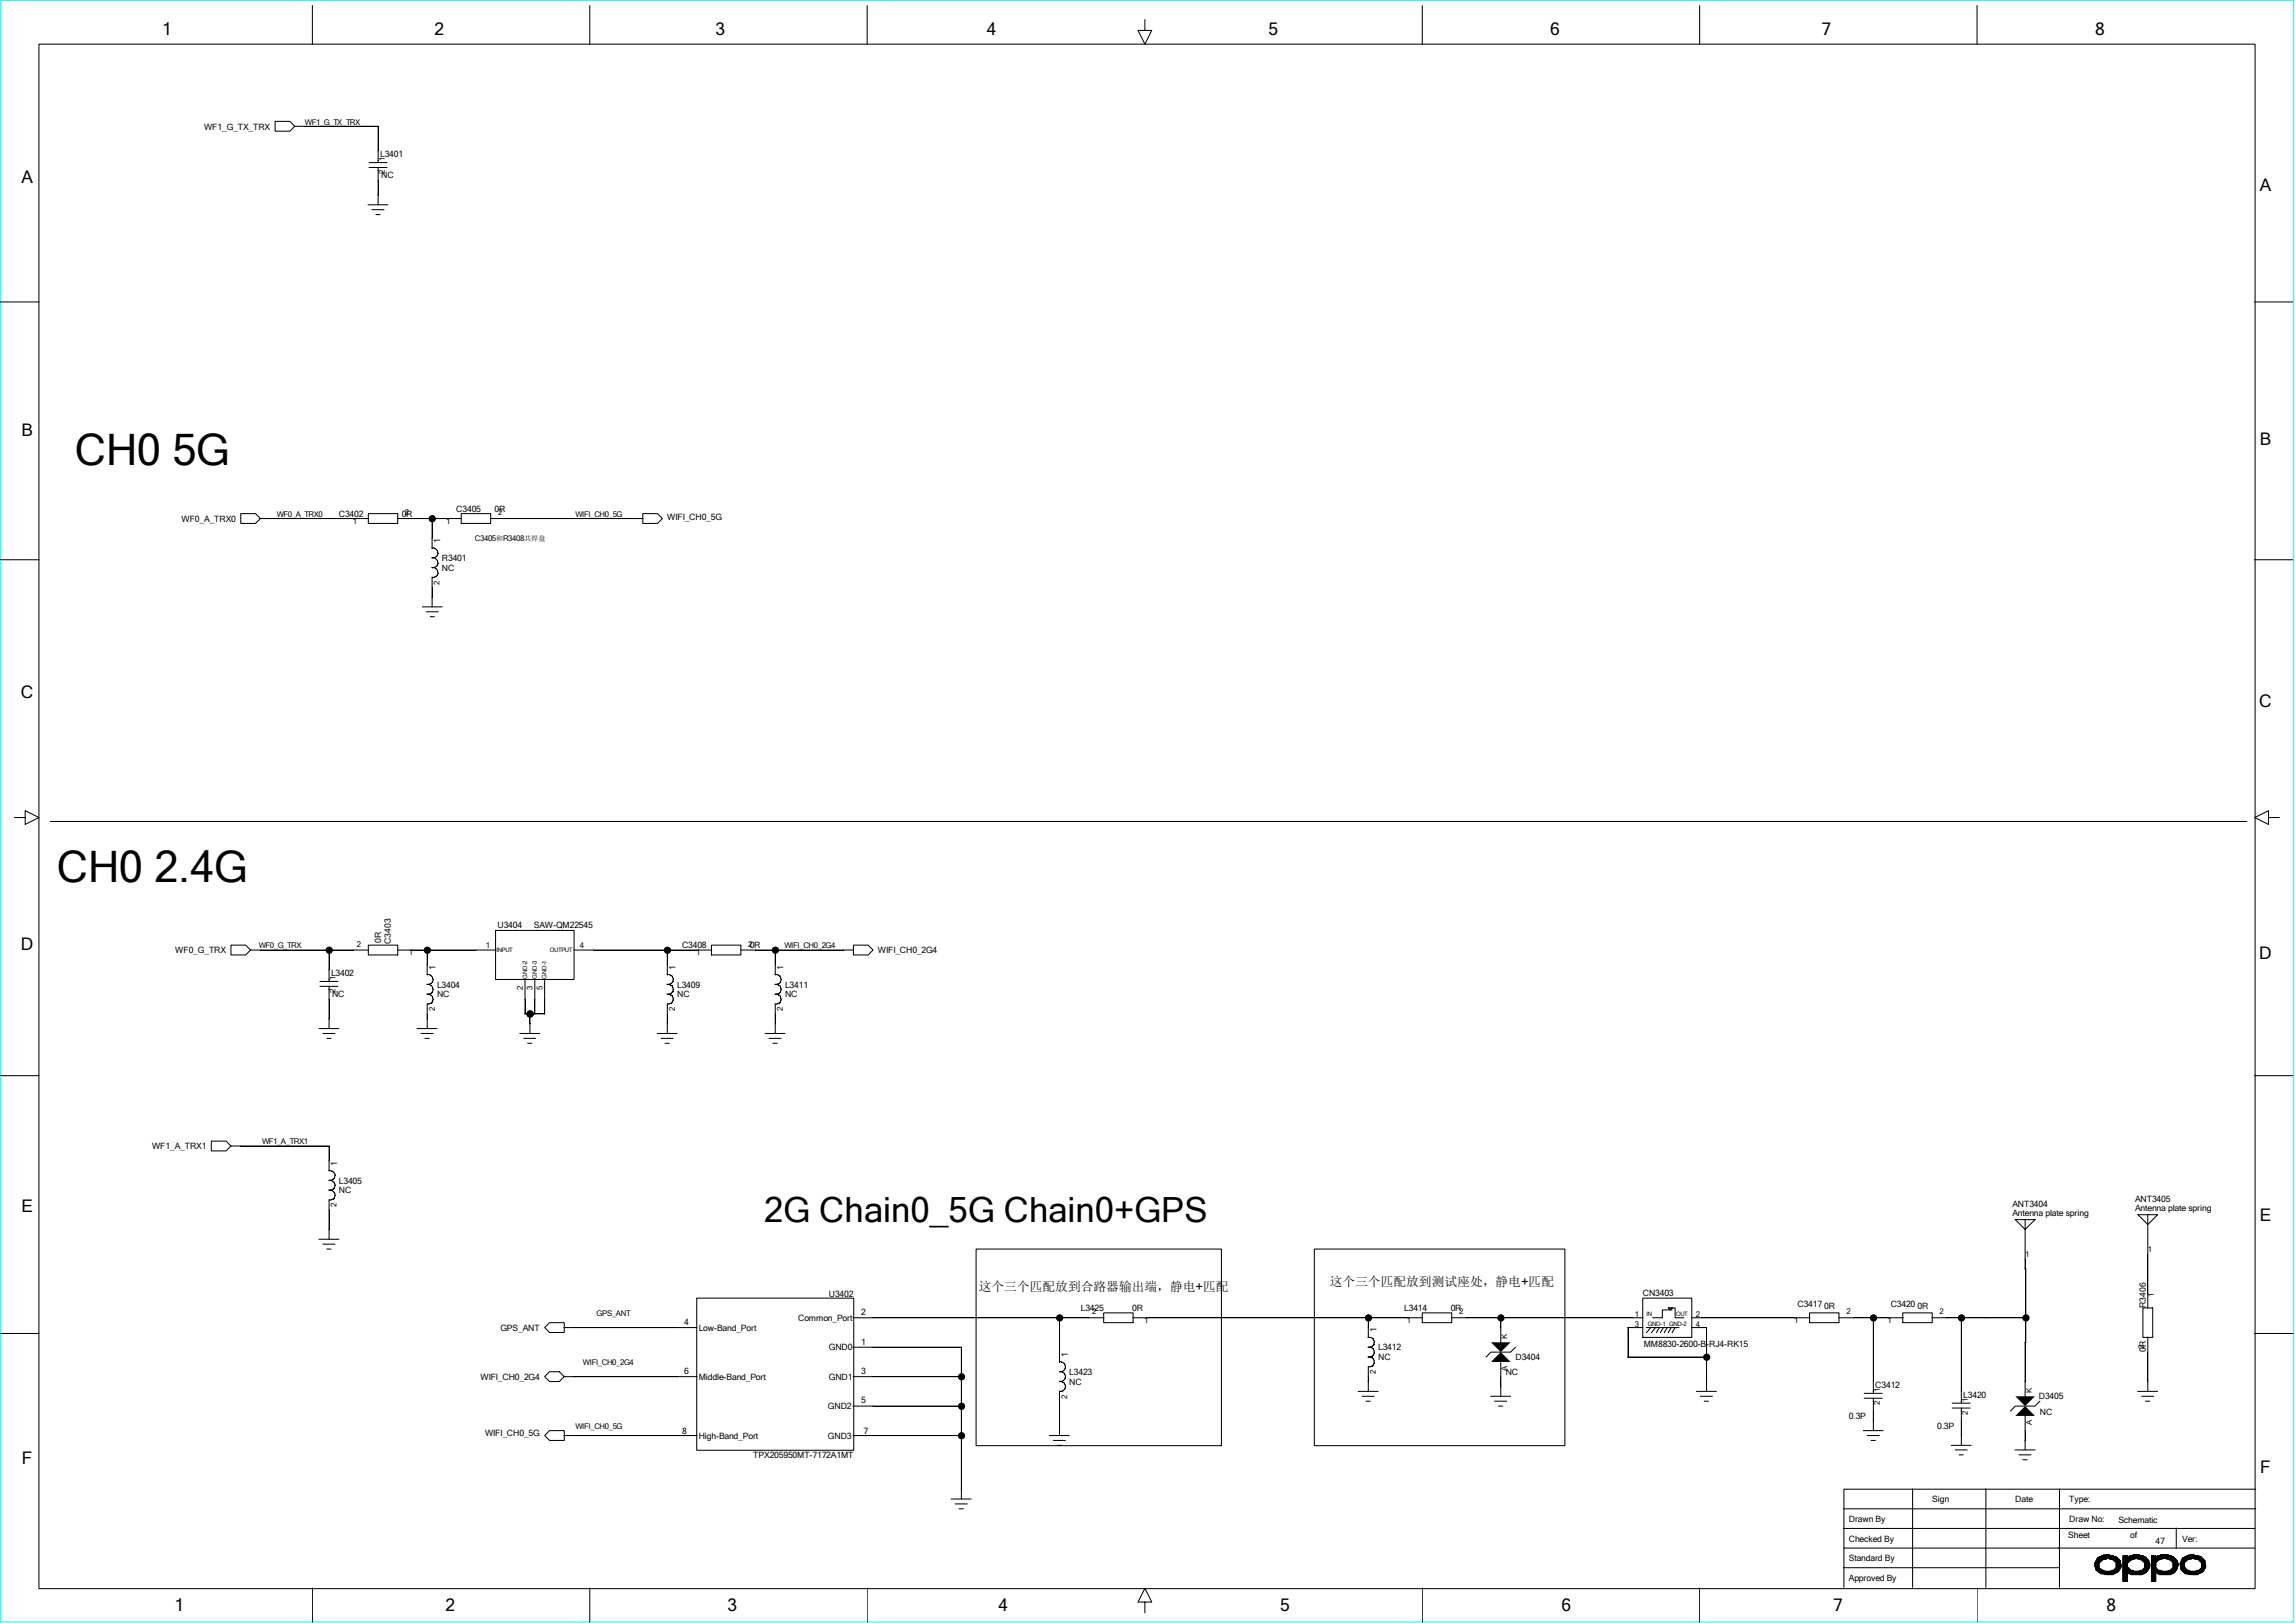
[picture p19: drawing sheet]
<svg xmlns="http://www.w3.org/2000/svg" width="297mm" height="210mm" viewBox="0 0 297 210" stroke-linecap="round" stroke-linejoin="round" font-family="sans-serif">
<defs><g id="words">
<g font-size="5.6">
<text x="9.7" y="60.2">CH0 5G</text>
<text x="7.4" y="114.1">CH0 2.4G</text>
</g>
<text font-size="4.5" x="98.9" y="158.2">2G Chain0_5G Chain0+GPS</text>
<g font-size="2.2">
<text x="21" y="4.5">1</text>
<text x="56.2" y="4.5">2</text>
<text x="92.6" y="4.5">3</text>
<text x="127.7" y="4.5">4</text>
<text x="164.2" y="4.5">5</text>
<text x="200.6" y="4.5">6</text>
<text x="235.8" y="4.5">7</text>
<text x="271.1" y="4.5">8</text>
<text x="2.8" y="23.6">A</text>
<text x="292.5" y="24.7">A</text>
<text x="2.8" y="56.5">B</text>
<text x="292.5" y="57.6">B</text>
<text x="2.7" y="90.3">C</text>
<text x="292.4" y="91.5">C</text>
<text x="2.7" y="123">D</text>
<text x="292.4" y="124.1">D</text>
<text x="2.8" y="156.8">E</text>
<text x="292.5" y="157.9">E</text>
<text x="2.8" y="189.4">F</text>
<text x="292.5" y="190.6">F</text>
<text x="22.6" y="208.5">1</text>
<text x="57.7" y="208.5">2</text>
<text x="94.1" y="208.5">3</text>
<text x="129.2" y="208.5">4</text>
<text x="165.7" y="208.5">5</text>
<text x="202.1" y="208.5">6</text>
<text x="237.2" y="208.5">7</text>
<text x="272.6" y="208.5">8</text>
</g>
<g font-size="1.7">
<text x="126.7" y="167">这个三个匹配放到合路器输出端，静电+匹配</text>
<text x="172.1" y="166.4">这个三个匹配放到测试座处，静电+匹配</text>
</g>
<g font-size="1.1">
<text x="26.4" y="16.8">WF1_G_TX_TRX</text>
<text x="49.2" y="20.3">L3401</text>
<text x="49.3" y="23">NC</text>
<text x="23.5" y="67.5">WF0_A_TRX0</text>
<text x="43.9" y="66.9">C3402</text>
<text x="52" y="66.9">0R</text>
<text x="57" y="70.3" transform="rotate(-90 57 70.3)">1</text>
<text x="59.1" y="66.3">C3405</text>
<text x="64" y="66.3">0R</text>
<text x="86.4" y="67.2">WIFI_CH0_5G</text>
<text x="57.2" y="73.9">NC</text>
<text x="57.2" y="72.6">R3401</text>
<text x="22.7" y="123.4">WF0_G_TRX</text>
<text x="49.3" y="122" transform="rotate(-90 49.3 122)">0R</text>
<text x="50.6" y="122.2" transform="rotate(-90 50.6 122.2)">C3403</text>
<text x="56.3" y="125.5" transform="rotate(-90 56.3 125.5)">1</text>
<text x="64.4" y="120.1">U3404</text>
<text x="69.1" y="120.1">SAW-QM22545</text>
<text x="87.4" y="125.5" transform="rotate(-90 87.4 125.5)">1</text>
<text x="88.3" y="122.7">C3408</text>
<text x="101.4" y="125.5" transform="rotate(-90 101.4 125.5)">1</text>
<text x="113.6" y="123.4">WIFI_CH0_2G4</text>
<text x="42.8" y="126.3">L3402</text>
<text x="43" y="128.9">NC</text>
<text x="56.6" y="127.8">L3404</text>
<text x="56.6" y="129.1">NC</text>
<text x="87.6" y="129.1">NC</text>
<text x="87.6" y="127.8">L3409</text>
<text x="101.6" y="129.1">NC</text>
<text x="101.6" y="127.8">L3411</text>
<text x="19.7" y="148.7">WF1_A_TRX1</text>
<text x="43.6" y="150.8" transform="rotate(-90 43.6 150.8)">1</text>
<text x="43.9" y="154.4">NC</text>
<text x="43.9" y="153.2">L3405</text>
<text x="276.3" y="155.6">ANT3405</text>
<text x="260.4" y="156.2">ANT3404</text>
<text x="260.4" y="157.4">Antenna plate spring</text>
<text x="276.3" y="156.7">Antenna plate spring</text>
<text x="107.3" y="167.8">U3402</text>
<text x="212.6" y="167.6">CN3403</text>
<text x="64.8" y="172.2">GPS_ANT</text>
<text x="88.6" y="171.4">4</text>
<text x="90.4" y="172.2">Low-Band_Port</text>
<text x="103.3" y="170.9">Common_Port</text>
<text x="111.5" y="170.2">2</text>
<text x="111.5" y="174">1</text>
<text x="139.9" y="169.7">L3425</text>
<text x="146.5" y="169.7">0R</text>
<text x="178.1" y="172.4" transform="rotate(-90 178.1 172.4)">1</text>
<text x="181.7" y="169.7">L3414</text>
<text x="187.7" y="169.7">0R</text>
<text x="232.6" y="169.1">C3417</text>
<text x="236.1" y="169.3">0R</text>
<text x="244.7" y="169.1">C3420</text>
<text x="248.2" y="169.3">0R</text>
<text x="277.7" y="169.2" transform="rotate(-90 277.7 169.2)">R3406</text>
<text x="62.2" y="178.6">WIFI_CH0_2G4</text>
<text x="88.6" y="177.8">6</text>
<text x="90.4" y="178.6">Middle-Band_Port</text>
<text x="107.3" y="174.8">GND0</text>
<text x="107.3" y="178.6">GND1</text>
<text x="111.5" y="177.8">3</text>
<text x="138.2" y="175.6" transform="rotate(-90 138.2 175.6)">1</text>
<text x="138.4" y="179.2">NC</text>
<text x="138.4" y="177.9">L3423</text>
<text x="178.4" y="176">NC</text>
<text x="178.4" y="174.8">L3412</text>
<text x="194.9" y="177.9">NC</text>
<text x="196.1" y="176">D3404</text>
<text x="212.7" y="174.2">MM8830-2600-B-RJ4-RK15</text>
<text x="242.7" y="179.6">C3412</text>
<text x="277.7" y="175" transform="rotate(-90 277.7 175)">0R</text>
<text x="62.8" y="185.8">WIFI_CH0_5G</text>
<text x="88.3" y="185.5">8</text>
<text x="107.1" y="182.4">GND2</text>
<text x="111.5" y="181.6">5</text>
<text x="111.8" y="185.5">7</text>
<text x="239.3" y="183.6">0.3P</text>
<text x="250.7" y="184.9">0.3P</text>
<text x="254.1" y="180.8">L3420</text>
<text x="263.9" y="181">D3405</text>
<text x="264" y="183.1">NC</text>
<text x="90.4" y="186.2">High-Band_Port</text>
<text x="97.5" y="188.7">TPX205950MT-7172A1MT</text>
<text x="107.1" y="186.2">GND3</text>
<text x="239.3" y="196.9">Drawn By</text>
<text x="250.1" y="194.4">Sign</text>
<text x="260.8" y="194.4">Date</text>
<text x="267.8" y="196.9">Draw No:</text>
<text x="267.8" y="194.4">Type:</text>
<text x="274.2" y="197.1">Schematic</text>
<text x="239.3" y="199.5">Checked By</text>
<text x="239.3" y="202">Standard By</text>
<text x="267.7" y="199">Sheet</text>
<text x="275.7" y="199">of</text>
<text x="279" y="199.9">47</text>
<text x="282.4" y="199.5">Ver:</text>
<text x="239.3" y="204.6">Approved By</text>
</g>
<g font-size="1">
<text x="39.5" y="16.1">WF1_G_TX_TRX</text>
<text x="49.8" y="22.6" transform="rotate(-90 49.8 22.6)">2</text>
<text x="49.8" y="20.8" transform="rotate(-90 49.8 20.8)">1</text>
<text x="35.8" y="66.9">WF0_A_TRX0</text>
<text x="45.7" y="67.8">1</text>
<text x="52.4" y="66.7">2</text>
<text x="57.7" y="67.8">1</text>
<text x="61.5" y="70.1">C3405和R3408共焊盘</text>
<text x="64.5" y="66.7">2</text>
<text x="74.5" y="66.9">WIFI_CH0_5G</text>
<text x="56.9" y="75.6" transform="rotate(-90 56.9 75.6)">2</text>
<text x="33.5" y="122.7">WF0_G_TRX</text>
<text x="46.2" y="122.5">2</text>
<text x="52.9" y="123.6">1</text>
<text x="62.9" y="122.7">1</text>
<text x="75.1" y="122.7">4</text>
<text x="90.1" y="123.6">1</text>
<text x="96.8" y="122.5">20R</text>
<text x="101.5" y="122.7">WIFI_CH0_2G4</text>
<text x="43.4" y="128.5" transform="rotate(-90 43.4 128.5)">2</text>
<text x="43.4" y="126.8" transform="rotate(-90 43.4 126.8)">1</text>
<text x="56.3" y="130.9" transform="rotate(-90 56.3 130.9)">2</text>
<text x="67.6" y="128.1" transform="rotate(-90 67.6 128.1)">2</text>
<text x="68.9" y="128.1" transform="rotate(-90 68.9 128.1)">3</text>
<text x="70.2" y="128.1" transform="rotate(-90 70.2 128.1)">5</text>
<text x="87.3" y="130.9" transform="rotate(-90 87.3 130.9)">2</text>
<text x="101.3" y="130.9" transform="rotate(-90 101.3 130.9)">2</text>
<text x="33.9" y="148.1">WF1_A_TRX1</text>
<text x="43.6" y="156.2" transform="rotate(-90 43.6 156.2)">2</text>
<text x="262.1" y="162.7">1</text>
<text x="278" y="162.1">1</text>
<text x="278.7" y="167.8" transform="rotate(-90 278.7 167.8)">1</text>
<text x="77.2" y="170.3">GPS_ANT</text>
<text x="141.4" y="170.1">2</text>
<text x="148.1" y="171.2">1</text>
<text x="182.1" y="171.2">1</text>
<text x="188.8" y="170.1">2</text>
<text x="195.1" y="173.2" transform="rotate(-90 195.1 173.2)">K</text>
<text x="211.6" y="171.7">3</text>
<text x="211.6" y="170.4">1</text>
<text x="219.5" y="170.4">2</text>
<text x="219.5" y="171.7">4</text>
<text x="232.2" y="171.2">1</text>
<text x="239" y="170.1">2</text>
<text x="244.3" y="171.2">1</text>
<text x="251" y="170.1">2</text>
<text x="75.4" y="176.7">WIFI_CH0_2G4</text>
<text x="178.1" y="177.8" transform="rotate(-90 178.1 177.8)">2</text>
<text x="195.1" y="177.4" transform="rotate(-90 195.1 177.4)">A</text>
<text x="277.5" y="174.5" transform="rotate(-90 277.5 174.5)">2</text>
<text x="74.5" y="184.9">WIFI_CH0_5G</text>
<text x="138.1" y="181" transform="rotate(-90 138.1 181)">2</text>
<text x="243.3" y="181.8" transform="rotate(-90 243.3 181.8)">2</text>
<text x="243.3" y="180.1" transform="rotate(-90 243.3 180.1)">1</text>
<text x="254.7" y="183.1" transform="rotate(-90 254.7 183.1)">2</text>
<text x="254.7" y="181.4" transform="rotate(-90 254.7 181.4)">1</text>
<text x="262.9" y="184.4" transform="rotate(-90 262.9 184.4)">A</text>
<text x="262.9" y="180.2" transform="rotate(-90 262.9 180.2)">K</text>
</g>
<g font-size=".8">
<text x="64.3" y="123.2">INPUT</text>
<text x="71.2" y="123.2">OUTPUT</text>
<text x="68.2" y="126.6" transform="rotate(-90 68.2 126.6)">GND-2</text>
<text x="69.5" y="126.6" transform="rotate(-90 69.5 126.6)">GND-3</text>
<text x="70.7" y="126.6" transform="rotate(-90 70.7 126.6)">GND-1</text>
<text x="213.1" y="170.3">IN</text>
<text x="213.3" y="171.5">GND-1 GND-2</text>
<text x="216.9" y="170.3">OUT</text>
</g>
</g></defs>
<path d="M.1 0h296.7v209.9h-296.7z" fill="none" stroke="#0ff" stroke-width=".13"/>
<g fill="none" stroke="#000" stroke-width=".13">
<path d="M5 5.7h286.8v199.9h-286.8zM35.6 15.7h1.9l.6 .6-.6 .7h-1.9zM38.1 16.3h10.8v4.7M40.4 .7v5M76.3 .7v5M112.2 .7v5M148.2 2.5v1.4h.9l-.9 1.8-.9-1.8h.9M184.1 .7v5M220 .7v5M255.9 .7v5M0 39.1h5M47.6 26.5h2.6"/>
<path d="M47.8 21.7h2.3M47.8 21h2.3M48.1 27.1h1.6M48.6 27.8h.6M48.9 21.7v4.8M291.8 39.1h5M0 72.4h5M31.2 66.5h1.9l.6 .6-.6 .6h-1.9zM33.7 67.1h14M47.7 66.5h3.8v1.2h-3.8zM51.4 67.1h8.3M54.7 78.5h2.5"/>
<path d="M55.2 79.2h1.5M55.7 79.8h.5M55.9 72.2a.65 .65 0 0 1 .8 .5 .65 .65 0 0 1-.6 .7M55.9 70.9a.65 .65 0 0 1 .8 .5 .65 .65 0 0 1-.6 .8M55.9 73.4a.65 .65 0 0 1 .8 .6 .65 .65 0 0 1-.6 .7M55.9 67.1v3.9M55.9 74.7v3.8M55.9 74.7h.2M59.7 66.5h3.8v1.2h-3.8zM63.5 67.1h19.7M83.2 66.5h1.9l.6 .6-.6 .6h-1.9zM291.8 72.4h5"/>
<path d="M1.9 105.8h1.4v-.9l1.7 .9-1.7 .9v-.9M6.5 106.3h284.3M293.6 105.8v-.9l-1.8 .9 1.8 .9v-.9h1.4M0 139.2h5M29.9 122.3h1.9l.6 .6-.6 .7h-1.9zM32.4 122.9h15.3M41.3 133.1h2.6M41.4 127.6h2.3M41.4 127h2.3M41.8 133.7h1.5M42.3 134.4h.5M42.6 122.9v4.1"/>
<path d="M42.6 127.6v5.5M47.7 122.3h3.8v1.3h-3.8zM51.4 122.9h12.8M54 133.1h2.6M54.5 133.7h1.5M55 134.4h.5M55.2 127.4a.65 .65 0 0 1 .8 .5 .65 .65 0 0 1-.5 .8M55.2 126.1a.65 .65 0 0 1 .8 .5 .65 .65 0 0 1-.5 .8M55.2 128.7a.65 .65 0 0 1 .8 .5 .65 .65 0 0 1-.5 .7M55.3 122.9v3.3M55.3 129.9v3.2M55.3 129.9h.2"/>
<path d="M64.1 120.4h10.2v6.3h-10.2zM67.3 133.7h2.5M67.8 134.4h1.5M67.9 131.2h2.6M67.9 126.7v4.5M68.3 135h.5M68.6 131.2v2.5M69.2 126.7v4.5M70.5 126.7v4.5M74.3 122.9h17.8M85 133.7h2.6M85.6 134.4h1.5"/>
<path d="M86.1 135h.5M86.3 127.4h.3l.4 .2 .1 .3M86.3 126.1h.3l.4 .2 .1 .3M86.3 128.7h.3l.4 .1 .1 .4M86.4 122.9v3.3M86.4 129.9v3.8M86.4 129.9h.2M87.1 126.6v.2a.64 .64 0 0 1-.6 .6M87.1 127.8v.3a.64 .64 0 0 1-.6 .6M87.1 129.1v.2a.64 .64 0 0 1-.6 .6M92.1 122.3h3.8v1.3h-3.8zM95.8 122.9h14.7"/>
<path d="M99 133.7h2.6M99.5 134.4h1.6M100 135h.6M100.3 127.4a.65 .65 0 0 1 .8 .5 .65 .65 0 0 1-.6 .8M100.3 126.1a.65 .65 0 0 1 .8 .5 .65 .65 0 0 1-.6 .8M100.3 128.7a.65 .65 0 0 1 .8 .5 .65 .65 0 0 1-.6 .7M100.3 122.9v3.3M100.3 129.9v3.8M100.3 129.9h.2M110.4 122.3h2l.6 .6-.6 .7h-2zM291.8 139.2h5M27.3 147.7h2l.6 .6-.6 .6h-2z"/>
<path d="M29.8 148.3h12.8v3.2M42.5 152.7a.72 .72 0 0 1 .8 .5M42.5 151.5a.72 .72 0 0 1 .8 .5M42.5 154a.72 .72 0 0 1 .8 .5M42.6 155.2v5.2M42.6 155.3h.2M43.3 151.9a.67 .67 0 0 1-.5 .8M43.3 153.2a.67 .67 0 0 1-.5 .8M43.3 154.5a.67 .67 0 0 1-.5 .8M260.8 157.8h2.6l-1.3 1.3-1.3-1.3M262.1 157.8v6.4M276.6 157.2h2.6l-1.2 1.3-1.3-1.3"/>
<path d="M278 157.1v12.2M0 172.6h5M41.3 160.4h2.6M41.8 161h1.5M42.3 161.6h.5M71.1 177.5h1.3l.6 .6-.6 .7h-1.3l-.6-.7zM71.1 171.2h1.9v1.2h-1.9l-.6-.6zM73 178.1h17.2M73 171.8h17.2M90.2 168h20.3v19.7h-20.3zM110.4 174.3h14v19.7M110.4 178.1h14"/>
<path d="M110.4 170.5h32.5M126.3 161.6h31.8v25.5h-31.8zM137.1 170.5v5.8M137.1 176.2a.65 .65 0 0 1 .8 .5M137.3 177.5h-.2a.65 .65 0 0 1 .8 .5M137.3 178.8h-.2a.65 .65 0 0 1 .8 .5M137.9 176.7v.2a.64 .64 0 0 1-.6 .6M137.9 178v.2a.64 .64 0 0 1-.6 .6M137.9 179.2v.3a.64 .64 0 0 1-.6 .5M142.8 169.9h3.8v1.3h-3.8zM146.6 170.5h37.5M170.1 161.6h32.4v25.5h-32.4z"/>
<path d="M177 174.3a.67 .67 0 0 1 .8 .5M177 173.1a.67 .67 0 0 1 .8 .5M177 175.6a.67 .67 0 0 1 .8 .5M177.1 170.5v2.6M177.1 176.8v3.2M177.1 176.9h.2M177.8 173.5v.2a.64 .64 0 0 1-.6 .6M177.8 174.8v.2a.64 .64 0 0 1-.6 .6M177.8 176.1v.2a.64 .64 0 0 1-.6 .6M184.1 169.9h3.8v1.3h-3.8zM187.8 170.5h24.8M194.2 170.5v3.2"/>
<path d="M194.2 176.2v4.5M196.1 174.3l-.6 .7h-2.5l-.7 .6M210.7 171.8h1.9M210.7 175.6h10.2M210.7 171.8v3.8M212.6 168h6.3v5.1h-6.3zM213.1 171.8h4.2M213.6 171.8l-.5 .6M214.2 171.8l-.5 .6M214.8 171.8l-.4 .6M215.3 171.8l-.4 .6M215.8 171.8l-.4 .6"/>
<path d="M215.9 169.2l.3 .3 .2-.3M215.9 169.2h.9v1.3h1.1M215.9 169.2h.6M216.3 171.8l-.4 .6M216.4 169.5h-1.3v1h-1.2M216.8 171.8l-.4 .6M218.9 171.8h2v8.2M218.9 170.5h15.3M234.2 169.9h3.8v1.3h-3.8zM238 170.5h8.3M242.4 170.5v9.8M246.3 169.9h3.8v1.3h-3.8z"/>
<path d="M250 170.5h12.2M253.8 170.5v11.1M262 173.7h.2M262 164.2h.2v9.5M262.1 173.7v7M277.3 169.2h1.3v3.9h-1.3zM278 173v7M291.8 172.6h5M71.1 185.1h1.9v1.3h-1.9l-.6-.6zM73 185.8h17.2M110.4 181.9h14M110.4 185.8h14"/>
<path d="M123.1 194h2.6M123.6 194.6h1.6M124.1 195.2h.6M135.8 185.8h2.6M136.3 186.4h1.6M136.8 187h.6M137.1 180h.2M137.1 180v5.8M175.8 180h2.6M176.3 180.7h1.5M176.8 181.3h.5M192.9 180.7h2.6"/>
<path d="M193.4 181.3h1.6M193.9 181.9h.6M219.5 180h2.6M220 180.7h1.6M220.6 181.3h.5M238.6 195.2h53.3M238.6 197.8h53.2M241.1 185.1h2.6M241.3 180.9h2.3M241.3 180.3h2.3M241.6 185.8h1.6M242.1 186.4h.6"/>
<path d="M242.4 180.9v4.2M247.5 192.7v12.7M252.5 187h2.6M252.6 182.2h2.4M252.6 181.6h2.4M253 187.6h1.6M253.5 188.3h.6M253.8 182.2v4.8M257 192.7v12.7M260.8 187.6h2.6M261.3 188.3h1.5M261.8 188.9h.5"/>
<path d="M262.1 183.2v4.4M264 181.3l-.6 .6h-2.6l-.6 .7M266.5 192.7v12.7M276.6 180h2.6M277.2 180.7h1.5M277.7 181.3h.5M281.6 197.7v2.6M291.9 192.7h-53.3v12.7M40.4 205.5v4.4M76.3 205.5v4.4M112.2 205.5v4.4M148.2 207.3h.9l-.9-1.8-.9 1.8h.9v1.4"/>
<path d="M184.1 205.5v4.4M220 205.5v4.4M238.6 202.9h27.9M238.6 200.3h53.2M255.9 205.5v4.4M271.1 202.2h.6M271.1 202.4h.5M271.1 202.5h.5M271.1 202.6h.5M271.1 202.7h.5M271.2 202.9h.4M271.2 202h.8"/>
<path d="M271.2 203h.7M271.2 203.1h.8M271.2 202.1v1M271.2 202.1v.8M271.3 203.2h.8M271.4 201.8v1.4h.6v.4v-.5M271.4 201.8v1.3M271.4 201.6h2.5M271.5 201.7v1.5v-1.5v.1M271.5 202.9v.3h.7M271.5 201.6a2.22 2.22 0 0 1 2.9 .4l.1 .7a1.54 1.54 0 0 1-1.7 1.1l-.9-.2-.7-.5-.1-.7zM271.6 202.2l.5-.4 .7-.2 .7 .2 .4 .4v.7l-.4 .3-.7 .2-.7-.2-.5-.3z"/>
<path d="M271.6 201.5v1.9M271.6 201.5h2.2M271.7 201.4v.7M271.7 202.9v.6M271.9 203.1v.5h1.9M271.9 201.4v.7h-.7M272 201.3v.5M272 201.3h1.4M272.1 201.3v.5h-.8M272.1 203.2v.4M272.2 201.3v.4M272.2 203.2v.4"/>
<path d="M272.2 201.2h.8M272.4 201.3v.4M272.4 203.3v.5M272.5 203.8h1M272.5 201.2v.5M272.5 203.3v.5M272.6 201.2v.5h-1.3M272.6 203.3v.5M272.8 201.2v.4M272.8 203.3v.5M272.9 201.2v.4M272.9 203.3v.5"/>
<path d="M273 201.2v.5h1.2M273 203.3v.5M273.1 201.3v.4M273.1 203.3v.5M273.3 201.3v.4M273.3 203.2v.6M273.3 203.2h1M273.4 201.3v.4M273.4 203.2v.6M273.4 201.8h.9M273.5 203.2v.4v-.4M273.5 201.3v.5"/>
<path d="M273.6 202h.8M273.6 201.4v.6M273.6 203.1v.5h-1.5M273.7 202.1h.7M273.8 201.4v.7M273.8 202.9v.6M273.9 202.9h.5M273.9 202.2h.5M273.9 202.4h.5M273.9 202.5h.6M273.9 202.6h.6M273.9 202.7h.6"/>
<path d="M273.9 201.4v.8M273.9 202.8v.7M274 201.5v2h-2.4M274.2 201.7v1.7h-2.6M274.3 201.8v1.3h-.7M274.4 201.9v1.1h-.7M274.7 202.9h.7M274.7 201.6h3M274.7 201.8h1.2M274.7 202.2h.6M274.7 202.4h.6M274.7 202.5h.6"/>
<path d="M274.7 202.6h.6M274.7 202.7h.6M274.7 203h.8M274.7 203.1h1M274.7 203.2h1.1M274.7 203.6h.6M274.7 203.8h.6M274.7 201.5h2.9M274.7 201.3h.6M274.7 203.9h.6M274.7 204h.6M274.7 204.1h.6"/>
<path d="M274.7 204.3h.6M274.7 204.4h.6M274.7 204.5h.6M274.8 201.3h.5v.3v-.1l.9-.3h.6l.3 .1a1.21 1.21 0 0 1 1 .9 1.21 1.21 0 0 1-.4 1.3 2.25 2.25 0 0 1-1.4 .3 .83 .83 0 0 1-.9-.3h-.1v1.1h-.5zM274.8 201.3v3.3M274.9 201.3v3.3M275 201.3v3.3M275.2 201.3v3.3M275.3 201.3v3.3h-.6M275.3 202.2l.5-.4 .6-.2 .8 .2 .4 .4v.7l-.4 .3-.8 .2-.6-.2-.5-.3zM275.4 201.4v.8M275.4 202.8v.7"/>
<path d="M275.5 203.6h2.1M275.5 201.4v.7h-.8M275.5 202.9v.7M275.6 201.3h1.7M275.7 201.3v.7h-1M275.7 203.1v.5M275.8 201.3v.5M275.8 203.2v.6M275.9 201.3v.4M275.9 203.2v.6M276.1 201.2v.5M276.1 203.2v.6"/>
<path d="M276.1 201.2h.7M276.2 201.2v.5h-1.5M276.2 203.3v.5M276.3 201.2v.5M276.3 203.3v.5M276.4 201.2v.4M276.4 203.3v.5M276.6 201.2v.5M276.6 203.3v.5M276.6 201.7h1.2M276.7 201.2v.5M276.7 203.3v.5"/>
<path d="M276.8 201.2v.5M276.8 203.3v.5M276.9 201.3v.4M276.9 203.2v.6M277 201.8h1M277 203.2h.8M277.1 201.3v.4M277.1 203.2v.6M277.2 201.3v.5M277.2 203.2v.6h-1.4M277.3 202h.8M277.3 203.1h.7"/>
<path d="M277.3 201.3v.7M277.3 203.1v.5M277.4 202.1h.7M277.5 201.4v.7M277.5 202.9v.7M277.5 202.9h.7M277.5 202.2h.6M277.5 202.4h.7M277.5 202.5h.7M277.5 202.7h.7M277.6 201.4v.8M277.6 202.8v.7"/>
<path d="M277.7 201.5v2h-3M277.8 201.7v1.7h-3.1M278 201.8v1.4M278.1 201.9v1.1h-.7M278.2 202.4v.2h-.7M278.4 202.9h.6M278.4 201.6h3M278.4 201.8h1.1M278.4 202.2h.6M278.4 202.4h.6M278.4 202.5h.6M278.4 202.6h.6"/>
<path d="M278.4 202.7h.6M278.4 203h.7M278.4 203.1h.8M278.4 203.2h1.1M278.4 203.6h.6M278.4 203.8h.6M278.4 201.5h2.9M278.4 201.3h.6M278.4 203.9h.6M278.4 204h.6M278.4 204.1h.6M278.4 204.3h.6"/>
<path d="M278.4 204.4h.6M278.4 204.5h.6M278.5 201.3h.5v.3v-.1h.1a2.02 2.02 0 0 1 2.4 .2l.1 .3a.49 .49 0 0 1 .2 .7 1.18 1.18 0 0 1-1.6 1.1h-.2a.83 .83 0 0 1-.9-.3h-.1v1.1h-.5zM278.5 201.3v3.3M278.6 201.3v3.3M278.7 201.3v3.3M278.8 201.3v3.3M279 201.3v3.3h-.6M279.1 201.4v.7h-.7M279.1 202.9v.6M279.2 203.6h2.1M279.2 201.3v.7h-.8"/>
<path d="M279.2 203.1v.5M279.3 201.3h1.7M279.4 201.3v.5M279.4 203.2v.4M279.4 201.8l.7-.2 .8 .2 .4 .4v.7l-.4 .3-.8 .2-.7-.2-.4-.3v-.7zM279.5 201.3v.4M279.5 203.2v.6M279.6 201.2v.5M279.6 203.2v.6M279.7 201.2v.5h-1.3M279.7 203.2v.6M279.9 201.2v.5"/>
<path d="M279.9 203.3v.5M280 201.2v.4M280 203.3v.5M280.1 201.2v.4M280.1 203.3v.5M280.2 201.2v.4M280.2 203.3v.5M280.3 201.7h1.2M280.4 201.2v.5M280.4 203.3v.5M280.5 201.2v.5M280.5 203.3v.5"/>
<path d="M280.6 201.2v.5M280.6 203.2v.6M280.7 201.8h.9M280.8 201.3v.4M280.8 203.2v.6M280.8 203.2h.7M280.9 201.3v.5M280.9 203.2v.6h-1.5M281 202h.8M281 203.1h.6M281 201.3v.7M281 203.1v.5"/>
<path d="M281.1 202.1h.7M281.1 201.4v.7M281.1 202.9v.7M281.2 202.9h.6M281.2 202.2h.7M281.2 202.4h.7M281.2 202.5h.7M281.2 202.6h.7M281.2 202.7h.6M281.3 201.4v2.1M281.4 201.5v2h-3M281.5 201.7v1.7h-3.1"/>
<path d="M281.6 201.8v1.4M281.8 201.9v1.1h-.7M282.1 202.4h.6M282.2 202.5h.5M282.2 202.6h.5M282.2 202.9h.5M282.2 202.2h.5M282.2 203h.6M282.3 201.9v1.2h.7M282.3 202.7h.4M282.4 201.8h.8M282.4 203.2h.8"/>
<path d="M282.4 201.7v1.5M282.5 201.6h2.4M282.5 201.5v1.9M282.5 201.6a2.06 2.06 0 0 1 2.8 .4l.2 .7-.4 .7-.8 .4-1.5-.2-.5-.5-.1-.7zM282.6 203.5h2.4M282.7 201.5v2M282.7 201.5h2.1M282.8 201.4v.7h-.6M282.8 202.8v.8M282.9 201.4v.6h-.5M282.9 202.9v.7M283 201.3h1.3"/>
<path d="M283 201.8l.8-.2 .8 .2 .3 .4v.7l-.3 .3-.8 .2-.8-.2-.3-.3v-.7zM283 201.3v.5M283 203.1v.5M283.2 201.3v.4M283.2 203.2v.4M283.3 201.2h.6M283.3 201.3v.4M283.3 203.2v.6M283.4 201.3v.4M283.4 203.3v.5M283.5 201.2v.5h-1M283.5 203.3v.5"/>
<path d="M283.7 201.2v.5M283.7 203.3v.5M283.8 201.2v.4M283.8 203.3v.5M283.9 201.2v.5M283.9 203.3v.5M284 201.7h1.1M284.1 201.3v.4M284.1 203.3v.5M284.2 201.3v.4M284.2 203.3v.5M284.3 201.3v.4"/>
<path d="M284.3 203.2v.6M284.4 201.3v.4M284.4 203.2v.6h-1M284.5 201.8h.7M284.6 201.3v.5M284.6 203.2v.4h-1.9M284.6 202h.7M284.6 203.1h.6M284.7 201.4v.6M284.7 203.1v.5M284.8 202.1h.5M284.8 201.4v.7"/>
<path d="M284.8 202.9v.6M284.9 202.9h.4M284.9 202.2h.4M284.9 202.4h.4M284.9 202.5h.6M284.9 202.6h.6M284.9 202.7h.6M284.9 201.5v2M285.1 201.7v1.7h-2.6M285.2 201.8v1.4h-.9M285.3 201.9v1.1h-.5"/>
<circle cx="55.9" cy="67.1" r=".4"/>
<circle cx="42.6" cy="123" r=".4"/>
<circle cx="55.3" cy="123" r=".4"/>
<circle cx="68.6" cy="131.2" r=".4"/>
<circle cx="86.4" cy="123" r=".4"/>
<circle cx="100.4" cy="123" r=".4"/>
<circle cx="124.4" cy="178.2" r=".4"/>
<circle cx="137.1" cy="170.5" r=".4"/>
<circle cx="177.1" cy="170.5" r=".4"/>
<circle cx="194.2" cy="170.5" r=".4"/>
<circle cx="220.9" cy="175.6" r=".4"/>
<circle cx="242.5" cy="170.5" r=".4"/>
<circle cx="253.9" cy="170.5" r=".4"/>
<circle cx="262.2" cy="170.5" r=".4"/>
<circle cx="124.4" cy="182" r=".4"/>
<circle cx="124.4" cy="185.8" r=".4"/>
</g>
<g fill="#000">
<path d="M193 173.7h2.5l-1.3 1.3zM194.2 175l1.3 1.2h-2.5zM260.8 180.7h2.6l-1.3 1.2zM262.1 181.9l1.3 1.3h-2.6z"/>
<path d="M48.9 23.3v1.9z" fill-rule="evenodd"/>
<path d="M55.9 76v1.3z" fill-rule="evenodd"/>
<path d="M55.9 67.1h1.9z" fill-rule="evenodd"/>
<path d="M53.4 122.9h1.9z" fill-rule="evenodd"/>
<path d="M55.3 122.9v1.9z" fill-rule="evenodd"/>
<path d="M55.3 131.2v.6z" fill-rule="evenodd"/>
<path d="M67.9 129.3v1.9z" fill-rule="evenodd"/>
<path d="M67.9 131.2h.7z" fill-rule="evenodd"/>
<path d="M68.6 131.2v1.3z" fill-rule="evenodd"/>
<path d="M69.2 129.3v1.9z" fill-rule="evenodd"/>
<path d="M68.6 131.2h.6z" fill-rule="evenodd"/>
<path d="M70.5 129.3v1.9z" fill-rule="evenodd"/>
<path d="M68.6 131.2h1.9z" fill-rule="evenodd"/>
<path d="M86.4 122.9v1.9z" fill-rule="evenodd"/>
<path d="M86.4 131.2v1.3z" fill-rule="evenodd"/>
<path d="M100.3 131.2v1.3z" fill-rule="evenodd"/>
<path d="M100.3 122.9v1.9z" fill-rule="evenodd"/>
<path d="M42.6 148.3v1.9z" fill-rule="evenodd"/>
<path d="M177.1 178.1v.7z" fill-rule="evenodd"/>
<path d="M177.1 170.5v1.3z" fill-rule="evenodd"/>
<path d="M194.2 178.1v1.3z" fill-rule="evenodd"/>
<path d="M194.2 170.5v1.3z" fill-rule="evenodd"/>
<path d="M210.7 171.8h.6z" fill-rule="evenodd"/>
<path d="M220.2 171.8h.7z" fill-rule="evenodd"/>
<path d="M242.4 170.5h1.9z" fill-rule="evenodd"/>
<path d="M251.9 170.5h1.9z" fill-rule="evenodd"/>
<path d="M262.1 162.9v1.3z" fill-rule="evenodd"/>
<path d="M262.1 173.7h.1z" fill-rule="evenodd"/>
<path d="M262.1 164.2h.1z" fill-rule="evenodd"/>
<path d="M242.4 182.6v1.3z" fill-rule="evenodd"/>
<path d="M253.8 183.9v1.9z" fill-rule="evenodd"/>
<path d="M262.1 185.1v1.3z" fill-rule="evenodd"/>
<circle cx="55.9" cy="67.1" r=".41"/>
<circle cx="42.6" cy="123" r=".41"/>
<circle cx="55.3" cy="123" r=".41"/>
<circle cx="68.6" cy="131.2" r=".41"/>
<circle cx="86.4" cy="123" r=".41"/>
<circle cx="100.4" cy="123" r=".41"/>
<circle cx="124.4" cy="178.2" r=".41"/>
<circle cx="137.1" cy="170.5" r=".41"/>
<circle cx="177.1" cy="170.5" r=".41"/>
<circle cx="194.2" cy="170.5" r=".41"/>
<circle cx="220.9" cy="175.6" r=".41"/>
<circle cx="242.5" cy="170.5" r=".41"/>
<circle cx="253.9" cy="170.5" r=".41"/>
<circle cx="262.2" cy="170.5" r=".41"/>
<circle cx="124.4" cy="185.8" r=".41"/>
<circle cx="124.4" cy="182" r=".41"/>
</g>
<use href="#words"/>
</svg>
